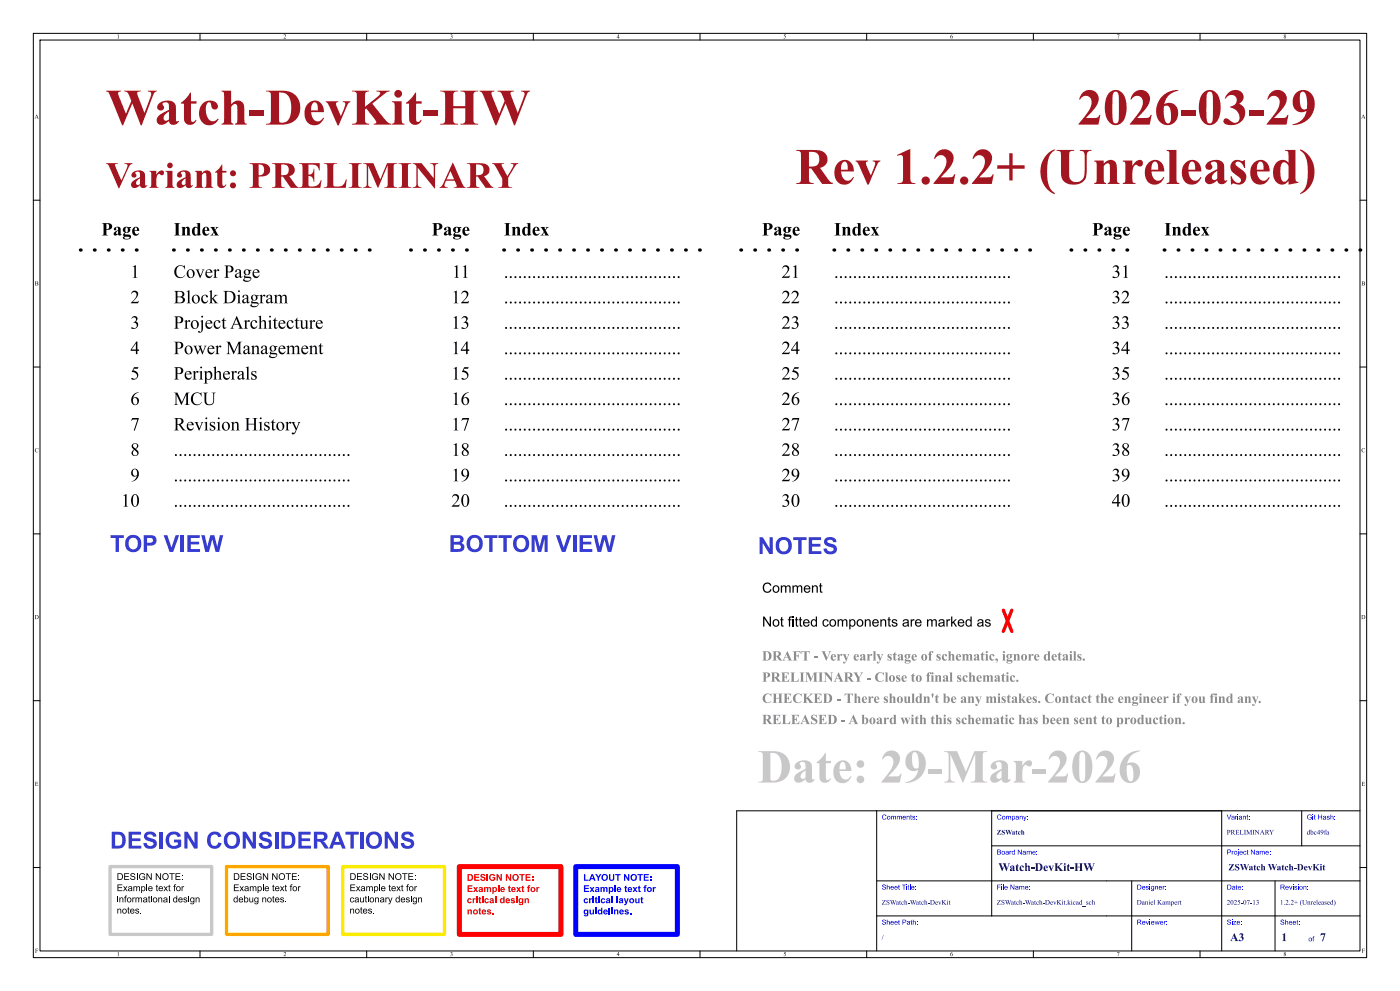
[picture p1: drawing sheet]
<svg xmlns="http://www.w3.org/2000/svg" width="420mm" height="297mm" viewBox="0 0 420 297" stroke-linecap="round" stroke-linejoin="round" font-family="sans-serif">
<defs><g id="words">
<g font-size="15.3" fill="#a21622">
<text x="31.7" y="39.2">Watch-DevKit-HW</text>
<text x="323.2" y="39.2">2026-03-29</text>
<text x="238.6" y="57">Rev1.2.2+(Unreleased)</text>
</g>
<text font-size="14.2" fill="#c8c8c8" x="227.3" y="236.3">Date:29-Mar-2026</text>
<text font-size="11.1" fill="#a21622" x="31.7" y="57.7">Variant:PRELIMINARY</text>
<g font-size="7" fill="#353ccf">
<text x="33" y="166.3">TOP VIEW</text>
<text x="134.6" y="166.3">BOTTOM VIEW</text>
<text x="227.3" y="166.9">NOTES</text>
<text x="33" y="255.2">DESIGN CONSIDERATIONS</text>
</g>
<g font-size="5.6">
<text x="30.4" y="71.3">Page</text>
<text x="52.1" y="71.3">Index</text>
<text x="129.5" y="71.3">Page</text>
<text x="151.1" y="71.3">Index</text>
<text x="228.5" y="71.3">Page</text>
<text x="250.2" y="71.3">Index</text>
<text x="327.6" y="71.3">Page</text>
<text x="349.2" y="71.3">Index</text>
<text x="39.1" y="84">1</text>
<text x="52.1" y="84">CoverPage</text>
<text x="135.6" y="84">11</text>
<text x="151.1" y="84">......................................</text>
<text x="234.4" y="84">21</text>
<text x="250.2" y="84">......................................</text>
<text x="333.5" y="84">31</text>
<text x="349.2" y="84">......................................</text>
<text x="39.1" y="91.6">2</text>
<text x="52.1" y="91.6">Block Diagram</text>
<text x="135.4" y="91.6">12</text>
<text x="151.1" y="91.6">......................................</text>
<text x="234.4" y="91.6">22</text>
<text x="250.2" y="91.6">......................................</text>
<text x="333.5" y="91.6">32</text>
<text x="349.2" y="91.6">......................................</text>
<text x="39.1" y="99.2">3</text>
<text x="52.1" y="99.2">ProjectArchitecture</text>
<text x="135.4" y="99.2">13</text>
<text x="151.1" y="99.2">......................................</text>
<text x="234.4" y="99.2">23</text>
<text x="250.2" y="99.2">......................................</text>
<text x="333.5" y="99.2">33</text>
<text x="349.2" y="99.2">......................................</text>
<text x="39.1" y="106.8">4</text>
<text x="52.1" y="106.8">PowerManagement</text>
<text x="135.4" y="106.8">14</text>
<text x="151.1" y="106.8">......................................</text>
<text x="234.4" y="106.8">24</text>
<text x="250.2" y="106.8">......................................</text>
<text x="333.5" y="106.8">34</text>
<text x="349.2" y="106.8">......................................</text>
<text x="39.1" y="114.4">5</text>
<text x="52.1" y="114.4">Peripherals</text>
<text x="135.4" y="114.4">15</text>
<text x="151.1" y="114.4">......................................</text>
<text x="234.4" y="114.4">25</text>
<text x="250.2" y="114.4">......................................</text>
<text x="333.5" y="114.4">35</text>
<text x="349.2" y="114.4">......................................</text>
<text x="39.1" y="122.1">6</text>
<text x="52.1" y="122.1">MCU</text>
<text x="135.4" y="122.1">16</text>
<text x="151.1" y="122.1">......................................</text>
<text x="234.4" y="122.1">26</text>
<text x="250.2" y="122.1">......................................</text>
<text x="333.5" y="122.1">36</text>
<text x="349.2" y="122.1">......................................</text>
<text x="39.1" y="129.7">7</text>
<text x="52.1" y="129.7">RevisionHistory</text>
<text x="135.4" y="129.7">17</text>
<text x="151.1" y="129.7">......................................</text>
<text x="234.4" y="129.7">27</text>
<text x="250.2" y="129.7">......................................</text>
<text x="333.5" y="129.7">37</text>
<text x="349.2" y="129.7">......................................</text>
<text x="39.1" y="137.3">8</text>
<text x="52.1" y="137.3">......................................</text>
<text x="135.4" y="137.3">18</text>
<text x="151.1" y="137.3">......................................</text>
<text x="234.4" y="137.3">28</text>
<text x="250.2" y="137.3">......................................</text>
<text x="333.5" y="137.3">38</text>
<text x="349.2" y="137.3">......................................</text>
<text x="39.1" y="144.9">9</text>
<text x="52.1" y="144.9">......................................</text>
<text x="135.4" y="144.9">19</text>
<text x="151.1" y="144.9">......................................</text>
<text x="234.4" y="144.9">29</text>
<text x="250.2" y="144.9">......................................</text>
<text x="333.5" y="144.9">39</text>
<text x="349.2" y="144.9">......................................</text>
<text x="36.3" y="152.5">10</text>
<text x="52.1" y="152.5">......................................</text>
<text x="135.4" y="152.5">20</text>
<text x="151.1" y="152.5">......................................</text>
<text x="234.4" y="152.5">30</text>
<text x="250.2" y="152.5">......................................</text>
<text x="333.5" y="152.5">40</text>
<text x="349.2" y="152.5">......................................</text>
</g>
<g font-size="4.2">
<text x="228.6" y="178.1">Comment</text>
<text x="228.6" y="188.3">Not fitted components are marked as</text>
</g>
<g font-size="4.2" fill="#8c8c8c">
<text x="228.6" y="198.5">DRAFT - Veryearlystageofschematic,ignoredetails.</text>
<text x="228.6" y="204.8">PRELIMINARY - Closetofinalschematic.</text>
<text x="228.6" y="211.2">CHECKED - Thereshouldn'tbeanymistakes.Contacttheengineerif youfindany.</text>
<text x="228.6" y="217.5">RELEASED - A boardwiththisschematichasbeensenttoproduction.</text>
</g>
<g font-size="3.5" fill="#00007f">
<text x="299.5" y="261.9">Watch-DevKit-HW</text>
<text x="369" y="282.9">A3</text>
<text x="384.4" y="282.9">1</text>
<text x="396" y="282.9">7</text>
</g>
<text font-size="2.8" fill="#00007f" x="368.5" y="261.6">ZSWatchWatch-DevKit</text>
<g font-size="2.8">
<text x="35" y="268.2">Example text for</text>
<text x="69.9" y="268.2">Example text for</text>
<text x="104.9" y="268.2">Example text for</text>
<text x="35" y="271.6">informational design</text>
<text x="35" y="274.9">notes.</text>
<text x="69.9" y="271.6">debug notes.</text>
<text x="104.9" y="271.6">cautionary design</text>
<text x="104.9" y="274.9">notes.</text>
</g>
<g font-size="2.8" fill="#f00">
<text x="140" y="268.5">Example text for</text>
<text x="140" y="271.8">critical design</text>
<text x="140" y="275.2">notes.</text>
</g>
<g font-size="2.8" fill="#00f">
<text x="175" y="268.5">Example text for</text>
<text x="175" y="271.8">critical layout</text>
<text x="175" y="275.2">guidelines.</text>
</g>
<g font-size="2.1" fill="#00f">
<text x="264.5" y="246.2">Comments:</text>
<text x="299" y="246.2">Company:</text>
<text x="368" y="246.2">Variant:</text>
<text x="392" y="246.2">Git Hash:</text>
<text x="299" y="256.7">Board Name:</text>
<text x="368" y="256.7">Project Name:</text>
<text x="264.5" y="267.2">Sheet Title:</text>
<text x="299" y="267.2">File Name:</text>
<text x="341" y="267.2">Designer:</text>
<text x="368" y="267.2">Date:</text>
<text x="384" y="267.2">Revision:</text>
<text x="264.5" y="277.7">Sheet Path:</text>
<text x="341" y="277.7">Reviewer:</text>
<text x="368" y="277.7">Size:</text>
<text x="384" y="277.7">Sheet:</text>
<text x="392.5" y="282.7">of</text>
</g>
<g font-size="2.1" fill="#00007f">
<text x="299" y="250.7">ZSWatch</text>
<text x="368" y="250.7">PRELIMINARY</text>
<text x="392" y="250.7">dbc49fa</text>
<text x="264.5" y="271.7">ZSWatch-Watch-DevKit</text>
<text x="299" y="271.7">ZSWatch-Watch-DevKit.kicad_sch</text>
<text x="341" y="271.7">DanielKampert</text>
<text x="368" y="271.7">2025-07-13</text>
<text x="384" y="271.7">1.2.2+(Unreleased)</text>
<text x="264.5" y="282.2">/</text>
</g>
<g font-size="1.8">
<text x="35" y="12">1</text>
<text x="85" y="12">2</text>
<text x="135" y="12">3</text>
<text x="185" y="12">4</text>
<text x="235" y="12">5</text>
<text x="285" y="12">6</text>
<text x="335" y="12">7</text>
<text x="385" y="12">8</text>
<text x="10.3" y="36">A</text>
<text x="408.3" y="36">A</text>
<text x="10.4" y="86">B</text>
<text x="408.4" y="86">B</text>
<text x="10.4" y="136">C</text>
<text x="408.4" y="136">C</text>
<text x="10.3" y="186">D</text>
<text x="408.3" y="186">D</text>
<text x="10.4" y="236">E</text>
<text x="408.4" y="236">E</text>
<text x="10.5" y="286">F</text>
<text x="35" y="287">1</text>
<text x="85" y="287">2</text>
<text x="135" y="287">3</text>
<text x="185" y="287">4</text>
<text x="235" y="287">5</text>
<text x="285" y="287">6</text>
<text x="335" y="287">7</text>
<text x="385" y="287">8</text>
<text x="408.5" y="286">F</text>
</g>
</g></defs>
<g fill="none" stroke="#000" stroke-width=".3">
<path d="M10 10h400v277h-400zM12 12h396v273h-396zM60 10v2M110 10v2M160 10v2M210 10v2M260 10v2M310 10v2M360 10v2M10 60h2M408 60h2M10 110h2"/>
<path d="M408 110h2M10 160h2M408 160h2M10 210h2M408 210h2M263 243v42M297.5 253.5h110.5M297.5 243v31.5M366.5 243v42M390.5 243v10.5M408 243h-187v42M10 260h2"/>
<path d="M263 274.5h145M263 264h145M339.5 264v21M382.5 264v21M408 260h2M60 285v2M110 285v2M160 285v2M210 285v2M260 285v2M310 285v2M360 285v2"/>
</g>
<path d="M24.1 74.9h17.8M52.1 74.9h60.9M123.2 74.9h17.8M151.1 74.9h61M222.2 74.9h17.8M250.2 74.9h60.9M321.3 74.9h17.8M349.2 74.9h61" fill="none" stroke="#000" stroke-width="1" stroke-dasharray=".2 4"/>
<path d="M301 182.9l2.5 6.3M303.5 182.9l-2.5 6.3" fill="none" stroke="#f00" stroke-width="1"/>
<path d="M137.8 259.7h30.5v20.3h-30.5z" fill="none" stroke="#f00" stroke-width="1.5"/>
<g fill="#f00">
<path d="M140.2 262h.8a1.01 1.01 0 0 1 .9 1 1.01 1.01 0 0 1-.9 1h-.8v-.4h.5a.69 .69 0 0 0 .8-.6 .69 .69 0 0 0-.8-.7v1.3h-.5z"/>
<path d="M142.3 262h1.5v.3h-1.1v.4h1v.4h-1v.5h1.1v.4h-1.5z"/>
<path d="M144.3 262.1l.5-.2a.65 .65 0 0 1 .8 .6l-.9-.2-.2 .2 .2 .2a.75 .75 0 0 1 .9 1 .75 .75 0 0 1-1.3 .1l-.3-.5h.4a.37 .37 0 0 0 .4 .5 .37 .37 0 0 0 .3-.6 .7 .7 0 0 1-.8-.2 .7 .7 0 0 1 0-.9z"/>
</g>
<path d="M146.2 262v2" fill="none" stroke="#f00" stroke-width=".4"/>
<g fill="#f00">
<path d="M147 262.2l1-.2 .6 .5-.4 .1a.64 .64 0 0 0-.9 0 .64 .64 0 0 0 0 .9 .64 .64 0 0 0 .9 0v-.3h-.5v-.3h.9v.8a1.09 1.09 0 0 1-1.6 .1 1.09 1.09 0 0 1 0-1.6z"/>
<path d="M149 262h.4l.8 1.3v-1.3h.3v2h-.4l-.8-1.4v1.4h-.3z"/>
<path d="M151.8 262h.4l.8 1.3v-1.3h.3v2h-.4l-.8-1.4v1.4h-.3z"/>
<path d="M154 262.2a1 1 0 0 1 1.5 .1 1 1 0 0 1-.5 1.5 1 1 0 0 1-1.3-.8h.4a.63 .63 0 0 0 .9 .6 .63 .63 0 0 0 .1-1.1l-.6-.2-.3 .2-.1 .5h-.4z"/>
<path d="M155.8 262h1.6v.3h-.6v1.7h-.4v-1.7h-.6z"/>
<path d="M157.7 262h1.4v.3h-1v.4h1v.4h-1v.5h1.1v.4h-1.5z"/>
<path d="M159.6 262.5h.4v.4h-.4z"/>
<path d="M159.6 263.6h.4v.4h-.4z"/>
<path d="M140.2 265.3h1.5v.4h-1v.4h1v.3h-1v.6h1.1v.3h-1.6z"/>
</g>
<path d="M149.6 265.3v2" fill="none" stroke="#f00" stroke-width=".38"/>
<g fill="#f00">
<path d="M152.5 265.6l.4-.2v.5h.3v.3h-.3v.6l.3 .5-.6-.1-.1-1h-.1z"/>
<path d="M156.6 265.6l.4-.2v.5h.2v.3h-.2v.6l.3 .5-.7-.1v-1h-.2z"/>
<path d="M158.4 265.4l.7-.1-.1 .3-.3 .1 .3 .5h-.3v1.1h-.4v-1.1h-.2z"/>
<path d="M143.7 268.9l.4-.2v.5h.2v.3h-.2v.6l.3 .6-.7-.2v-1h-.2z"/>
</g>
<path d="M148.7 268.7v2" fill="none" stroke="#f00" stroke-width=".38"/>
<g fill="#f00">
<path d="M150.1 269.4l.5-.2 .4 .2v-.7h.4v2h-.4v-.2l-.7 .2-.3-.8h.3l.1 .3a.34 .34 0 0 0 .5 0 .34 .34 0 0 0 0-.5 .34 .34 0 0 0-.5 .1l-.4 .1z"/>
<path d="M143.7 272.3l.4-.2v.5h.2v.3h-.2v.6l.3 .5-.7-.1v-1h-.2z"/>
</g>
<path d="M172.7 259.7h30.5v20.3h-30.5z" fill="none" stroke="#00f" stroke-width="1.5"/>
<g fill="#00f">
<path d="M175.2 262h.4v1.6h1v.4h-1.4z"/>
<path d="M177.5 262h.4l.8 2h-.5l-.1-.5h-.8l-.2 .5h-.4l.3-.8h.9l-.2-.8-.3 .8h-.4z"/>
<path d="M178.6 262h.4l.5 .8 .5-.8h.4l-.7 1.1v.9h-.4v-.9z"/>
<path d="M180.7 262.2a1 1 0 0 1 1.6 .1 1 1 0 0 1-.5 1.5 1 1 0 0 1-1.4-.8h.5a.63 .63 0 0 0 .8 .6 .63 .63 0 0 0 .2-1.1l-.6-.2-.4 .2v.5h-.5z"/>
<path d="M182.7 262h.4v1.1a.43 .43 0 0 0 .4 .6 .43 .43 0 0 0 .4-.6v-1.1h.4v1.3a.8 .8 0 0 1-.8 .7 .8 .8 0 0 1-.8-.7z"/>
<path d="M184.6 262h1.6v.3h-.6v1.7h-.4v-1.7h-.6z"/>
<path d="M187.2 262h.4l.8 1.3v-1.3h.4v2h-.4l-.8-1.4v1.4h-.4z"/>
<path d="M189.4 262.2a1 1 0 0 1 1.6 .1 1 1 0 0 1-.5 1.5 1 1 0 0 1-1.4-.8h.5a.63 .63 0 0 0 .8 .6 .63 .63 0 0 0 .2-1.1l-.6-.2-.4 .2v.5h-.5z"/>
<path d="M191.3 262h1.5v.3h-.5v1.7h-.5v-1.7h-.5z"/>
<path d="M193.1 262h1.5v.3h-1.1v.4h1v.4h-1v.5h1.1v.4h-1.5z"/>
<path d="M195 262.5h.4v.4h-.4z"/>
<path d="M195 263.6h.4v.4h-.4z"/>
<path d="M175.2 265.3h1.5v.4h-1.1v.4h1v.3h-1v.6h1.1v.3h-1.5z"/>
</g>
<path d="M184.5 265.3v2" fill="none" stroke="#00f" stroke-width=".38"/>
<g fill="#00f">
<path d="M187.5 265.6l.4-.2v.5h.2v.3h-.2v.6l.3 .5-.7-.1v-1h-.2z"/>
<path d="M191.5 265.6l.4-.2v.5h.3v.3h-.3v.6l.3 .5-.6-.1-.1-1h-.2z"/>
<path d="M193.4 265.4l.6-.1v.3l-.4 .1 .3 .5h-.3v1.1h-.3v-1.1h-.3z"/>
<path d="M178.6 268.9l.4-.2v.5h.3v.3h-.3v.6l.3 .6-.7-.2v-1h-.2z"/>
</g>
<path d="M183.6 268.7v2M185.2 268.7v2" fill="none" stroke="#00f" stroke-width=".38"/>
<g fill="#00f">
<path d="M192.3 268.9l.4-.2v.5h.2v.3h-.2v.6l.3 .6-.7-.2v-1h-.2z"/>
<path d="M179.5 272.7l.4-.1 .4 .2v-.8h.4v2h-.4v-.2l-.6 .2-.4-.7h.4v.3a.34 .34 0 0 0 .5 0 .34 .34 0 0 0 0-.5 .34 .34 0 0 0-.5 0l-.4 .2z"/>
</g>
<path d="M182.8 272v2" fill="none" stroke="#00f" stroke-width=".38"/>
<path d="M129.5 167.6h69.9v49h-69.9z" fill="none" stroke="#fff" stroke-width=".3"/>
<path d="M102.9 259.7h30.4v20.3h-30.4z" fill="none" stroke="#faec00" stroke-width="1"/>
<g fill="#000">
<path d="M105.1 265.1h1.4v.2h-1.1v.6h1.1v.3h-1.1v.6h1.2v.3h-1.5zM105.1 261.7h.7a1.01 1.01 0 0 1 .9 1 1.01 1.01 0 0 1-.9 1h-.7v-.2h.7a.77 .77 0 0 0 .7-.8 .77 .77 0 0 0-.7-.8h-.4v1.6h-.3zM107.1 261.7h1.5v.2h-1.2v.7h1.1v.2h-1.1v.7h1.2v.2h-1.5zM108.2 272l.3-.2v.5h.2l-.2 .2v.9l.2 .4a.36 .36 0 0 1-.4 0 .36 .36 0 0 1-.1-.4v-.9h-.2zM109.1 261.9l1-.2 .3 .5-.2 .1a.43 .43 0 0 0-.5-.5 .43 .43 0 0 0-.3 .6l.3 .1a.68 .68 0 0 1 .7 .9 .68 .68 0 0 1-1.1 .3l-.4-.5 .2-.2a.49 .49 0 0 0 .6 .5 .49 .49 0 0 0 .4-.6l-1-.4zM109.6 268.6l.3-.1v.5h.2l-.2 .2v.8l.2 .4a.36 .36 0 0 1-.4 0 .36 .36 0 0 1-.1-.4v-.8h-.2zM111.8 262l1-.3 .5 .3 .1 .3h-.3a.78 .78 0 0 0-1.1 0 .78 .78 0 0 0 0 1.1 .78 .78 0 0 0 1.1-.1v-.4h-.5v-.2h.8v.7a1.08 1.08 0 0 1-1.5 .1 1.08 1.08 0 0 1-.1-1.5zM113.8 261.7h.3l1 1.6v-1.6h.3v2h-.3l-1.1-1.6v1.6h-.2zM116.6 261.7h.3l1 1.6v-1.6h.3v2h-.3l-1.1-1.6v1.6h-.2zM116.8 265.3l.2-.2v.5h.3l-.3 .2v.9l.3 .4a.36 .36 0 0 1-.4-.1 .36 .36 0 0 1-.1-.4v-.8h-.2zM118.8 262a.99 .99 0 0 1 1.5 .1 .99 .99 0 0 1-.5 1.5 .99 .99 0 0 1-1.3-.9h.3a.75 .75 0 0 0 .9 .7 .75 .75 0 0 0 .6-1 .75 .75 0 0 0-1.1-.4l-.4 .7h-.3zM118.9 269.1l.4-.1 .4 .1v-.7h.2v2l-.2-.2-.3 .3-.4-.1-.3-.5 .2-.2a.45 .45 0 0 0 .6 .5 .45 .45 0 0 0 .2-.7l-.5-.3-.3 .5h-.3z"/>
<path d="M120.5 265.3l.2-.2v.5h.3l-.3 .2v.9l.3 .4a.36 .36 0 0 1-.4-.1 .36 .36 0 0 1-.1-.4v-.8h-.2zM120.6 261.7h1.6v.2h-.6v1.8h-.3v-1.8h-.7zM122.2 265.1h.5l-.4 .3 .3 .4h-.3v1.3h-.2v-1.3h-.3zM122.5 261.7h1.5v.2h-1.2v.7h1.1v.2h-1.1v.7h1.2v.2h-1.5zM124.4 262.3h.3v.2h-.3zM124.4 263.4h.3v.3h-.3z"/>
</g>
<path d="M111 261.7v2M113.9 265.1v2" fill="none" stroke="#000" stroke-width=".3"/>
<path d="M29.2 167.6h69.9v49h-69.9z" fill="none" stroke="#fff" stroke-width=".3"/>
<circle cx="31.1" cy="169.5" r="0" fill="#fff"/>
<path d="M67.9 259.7h30.5v20.3h-30.5z" fill="none" stroke="#ffa500" stroke-width="1"/>
<g fill="#000">
<path d="M35.2 265.1h1.5v.2h-1.2v.6h1.1v.3h-1.1v.6h1.2v.3h-1.5zM35.2 261.7h.7a1.01 1.01 0 0 1 1 1 1.01 1.01 0 0 1-.9 1h-.8v-.2h.7a.77 .77 0 0 0 .7-.8 .77 .77 0 0 0-.7-.8h-.4v1.6h-.3zM37.3 261.7h1.4v.2h-1.2v.7h1.1v.2h-1.1v.7h1.3v.2h-1.5zM37.5 268.5l.6-.1-.4 .4 .3 .4h-.3v1.2h-.3v-1.2h-.2zM38.4 272l.2-.2v.5h.3l-.3 .2v.9l.3 .4a.36 .36 0 0 1-.4 0 .36 .36 0 0 1-.1-.4v-.9h-.2zM39.3 261.9l.9-.2 .4 .5-.3 .1a.43 .43 0 0 0-.5-.5 .43 .43 0 0 0-.3 .6l.3 .1a.68 .68 0 0 1 .8 .9 .68 .68 0 0 1-1.2 .3l-.4-.5 .3-.2a.49 .49 0 0 0 .5 .5 .49 .49 0 0 0 .4-.6l-1-.4zM42 262l1-.3 .4 .3 .1 .3h-.2a.78 .78 0 0 0-1.2 0 .78 .78 0 0 0 .1 1.1 .78 .78 0 0 0 1.1-.1v-.4h-.6v-.2h.9v.7a1.08 1.08 0 0 1-1.6 .1 1.08 1.08 0 0 1 0-1.5zM43.9 261.7h.3l1.1 1.6v-1.6h.2v2h-.3l-1-1.6v1.6h-.3zM44.6 268.6l.2-.1v.5h.3l-.3 .2v.8l.3 .4a.36 .36 0 0 1-.4 0 .36 .36 0 0 1-.1-.4v-.8h-.2zM46.7 261.7h.3l1.1 1.6v-1.6h.2v2h-.3l-1-1.6v1.6h-.3zM46.9 265.3l.3-.2v.5h.2l-.2 .2v.9l.2 .4a.36 .36 0 0 1-.4-.1 .36 .36 0 0 1-.1-.4v-.8h-.2zM48.9 262a.99 .99 0 0 1 1.6 .1 .99 .99 0 0 1-.5 1.5 .99 .99 0 0 1-1.3-.9h.3a.75 .75 0 0 0 .9 .7 .75 .75 0 0 0 .5-1 .75 .75 0 0 0-1-.4l-.4 .7h-.3z"/>
<path d="M50.6 265.3l.3-.2v.5h.2l-.2 .2v.9l.3 .4a.36 .36 0 0 1-.4-.1 .36 .36 0 0 1-.2-.4v-.8h-.1zM50.8 261.7h1.6v.2h-.7v1.8h-.3v-1.8h-.6zM52.3 265.1h.5l-.3 .3 .2 .4h-.2v1.3h-.3v-1.3h-.2zM52.7 261.7h1.4v.2h-1.2v.7h1.1v.2h-1.1v.7h1.2v.2h-1.4zM52.1 269.1l.4-.1 .4 .1v-.7h.3v2l-.3-.2-.2 .3-.5-.1-.3-.5 .3-.2a.45 .45 0 0 0 .6 .5 .45 .45 0 0 0 .1-.7l-.4-.3-.3 .5h-.3zM54.6 262.3h.2v.2h-.2zM54.6 263.4h.2v.3h-.2zM56.5 268.4h.3v.3h-.3zM70.2 265.1h1.4v.2h-1.2v.6h1.1v.3h-1.1v.6h1.3v.3h-1.5zM70.2 261.7h.7a1.01 1.01 0 0 1 .9 1 1.01 1.01 0 0 1-.9 1h-.7v-.2h.7a.77 .77 0 0 0 .6-.8 .77 .77 0 0 0-.7-.8h-.4v1.6h-.2zM70.2 269.1l.5-.1 .4 .1v-.7h.2v2l-.2-.2-.3 .3-.5-.1-.3-.5 .3-.2a.45 .45 0 0 0 .6 .5 .45 .45 0 0 0 .1-.7l-.4-.3-.3 .5h-.3zM72.2 261.7h1.4v.2h-1.1v.7h1.1v.2h-1.1v.7h1.2v.2h-1.5z"/>
<path d="M73.2 268.4h.3v.7a.66 .66 0 0 1 1 .6 .66 .66 0 0 1-1 .6l-.3 .1v-.7h.3a.46 .46 0 0 0 .6 .5 .46 .46 0 0 0 .1-.8l-.4-.2-.3 .5h-.3zM74.2 261.9l.9-.2 .4 .5-.3 .1a.43 .43 0 0 0-.5-.5 .43 .43 0 0 0-.3 .6l.4 .1a.68 .68 0 0 1 .7 .9 .68 .68 0 0 1-1.1 .3l-.4-.5 .2-.2a.49 .49 0 0 0 .5 .5 .49 .49 0 0 0 .5-.6l-1-.4zM76.9 262l1-.3 .5 .3v.3h-.2a.78 .78 0 0 0-1.1 0 .78 .78 0 0 0 0 1.1 .78 .78 0 0 0 1.1-.1v-.4h-.6v-.2h.9v.7a1.08 1.08 0 0 1-1.6 .1 1.08 1.08 0 0 1 0-1.5zM78.9 261.7h.2l1.1 1.6v-1.6h.2v2h-.2l-1.1-1.6v1.6h-.2zM81.7 261.7h.2l1.1 1.6v-1.6h.2v2h-.2l-1.1-1.6v1.6h-.2zM81.8 265.3l.3-.2v.5h.2l-.2 .2v.9l.3 .4a.36 .36 0 0 1-.4-.1 .36 .36 0 0 1-.2-.4v-.8h-.1zM81.8 268.6l.3-.1v.5h.2l-.2 .2v.8l.3 .4a.36 .36 0 0 1-.4 0 .36 .36 0 0 1-.2-.4v-.8h-.1zM83.9 262a.99 .99 0 0 1 1.5 .1 .99 .99 0 0 1-.5 1.5 .99 .99 0 0 1-1.3-.9h.3a.75 .75 0 0 0 .9 .7 .75 .75 0 0 0 .5-1 .75 .75 0 0 0-1-.4l-.4 .7h-.3zM85.6 265.3l.2-.2v.5h.3l-.3 .2v.9l.3 .4a.36 .36 0 0 1-.4-.1 .36 .36 0 0 1-.1-.4v-.8h-.2zM85.7 261.7h1.6v.2h-.7v1.8h-.2v-1.8h-.7zM87.2 265.1h.6l-.4 .3 .3 .4h-.3v1.3h-.3v-1.3h-.2zM87.6 261.7h1.4v.2h-1.2v.7h1.2v.2h-1.2v.7h1.3v.2h-1.5z"/>
<path d="M89.5 262.3h.3v.2h-.3zM89.5 263.4h.3v.3h-.3z"/>
</g>
<path d="M41.2 261.7v2M44 265.1v2M50.7 268.4v2M76.1 261.7v2M79 265.1v2" fill="none" stroke="#000" stroke-width=".3"/>
<path d="M33 259.7h30.5v20.3h-30.5z" fill="none" stroke="#c8c8c8" stroke-width="1"/>
<path d="M147.6 48.9h3.6v.2l-.8 .3 1.8 3.4 1.8-3.1-.1-.5-.7-.1v-.2h2.3l-.9 .7-2.1 3.6v2.6l.5 .3h.6v.2h-4.1v-.2h.7l.4-.4 .1-2.2-2.3-4z" fill="#a21622"/>
<use href="#words"/>
</svg>
